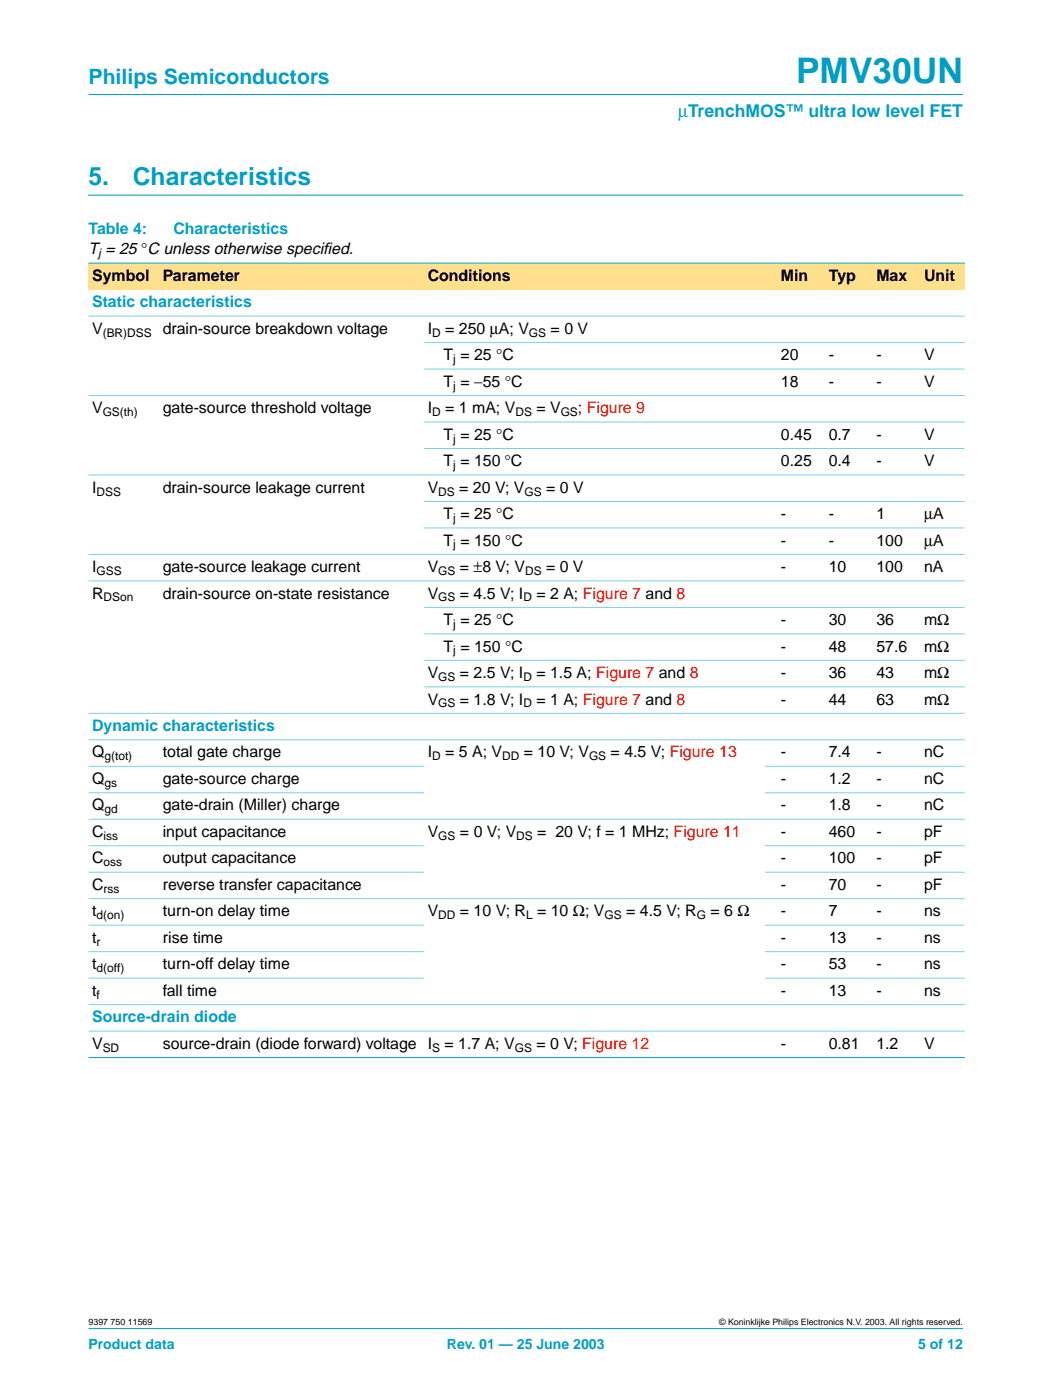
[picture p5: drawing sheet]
<svg xmlns="http://www.w3.org/2000/svg" width="210mm" height="280mm" viewBox="0 0 210 280" stroke-linecap="round" stroke-linejoin="round" font-family="sans-serif">
<defs><g id="words">
<text font-size="7.1" fill="#009ec4" x="159" y="16.5">PMV30UN</text>
<g font-size="4.9" fill="#009ec4">
<text x="17.7" y="37">5.</text>
<text x="26.5" y="37">Characteristics</text>
</g>
<text font-size="4.2" fill="#009ec4" x="17.7" y="16.8">Philips Semiconductors</text>
<text font-size="3.5" fill="#009ec4" x="135.4" y="23.4">µTrenchMOS™ ultra low level FET</text>
<g font-size="3.2" fill="#009ec4">
<text x="17.7" y="46.8">Table 4:</text>
<text x="34.6" y="46.8">Characteristics</text>
<text x="18.4" y="61.4">Static characteristics</text>
<text x="18.4" y="146.1">Dynamic characteristics</text>
<text x="18.4" y="204.3">Source-drain diode</text>
</g>
<g font-size="3.2">
<text x="17.7" y="50.8">T = 25 °C unless otherwise specif</text>
<text x="64.6" y="50.8">ied.</text>
<text x="18.4" y="56.1">Symbol</text>
<text x="32.5" y="56.1">Parameter</text>
<text x="85.4" y="56.1">Conditions</text>
<text x="156" y="56.1">Min</text>
<text x="165.5" y="56.1">Typ</text>
<text x="175" y="56.1">Max</text>
<text x="184.6" y="56.1">Unit</text>
<text x="18.4" y="66.7">V</text>
<text x="32.5" y="66.7">drain-source breakdown voltage</text>
<text x="85.4" y="66.7">I</text>
<text x="88.6" y="72">T = 25 °C</text>
<text x="88.9" y="66.7">= 250 µA; V</text>
<text x="110" y="66.7">= 0 V</text>
<text x="156" y="72">20</text>
<text x="165.5" y="72">-</text>
<text x="175" y="72">-</text>
<text x="184.6" y="72">V</text>
<text x="88.6" y="77.3">T = −55 °C</text>
<text x="156" y="77.3">18</text>
<text x="165.5" y="77.3">-</text>
<text x="175" y="77.3">-</text>
<text x="184.6" y="77.3">V</text>
<text x="18.4" y="82.6">V</text>
<text x="32.5" y="82.6">gate-source threshold voltage</text>
<text x="85.4" y="82.6">I</text>
<text x="88.9" y="82.6">= 1 mA; V</text>
<text x="107.1" y="82.6">= V</text>
<text x="115.4" y="82.6">; Figure 9</text>
<text x="88.6" y="87.9">T = 25 °C</text>
<text x="156" y="87.9">0.45</text>
<text x="165.5" y="87.9">0.7</text>
<text x="175" y="87.9">-</text>
<text x="184.6" y="87.9">V</text>
<text x="88.6" y="93.2">T = 150 °C</text>
<text x="156" y="93.2">0.25</text>
<text x="165.5" y="93.2">0.4</text>
<text x="175" y="93.2">-</text>
<text x="184.6" y="93.2">V</text>
<text x="18.4" y="98.4">I</text>
<text x="32.5" y="98.4">drain-source leakage current</text>
<text x="85.4" y="98.4">V</text>
<text x="91.7" y="98.4">= 20 V; V</text>
<text x="109.1" y="98.4">= 0 V</text>
<text x="88.6" y="103.7">T = 25 °C</text>
<text x="156" y="103.7">-</text>
<text x="165.5" y="103.7">-</text>
<text x="175" y="103.7">1</text>
<text x="184.6" y="103.7">µA</text>
<text x="88.6" y="109">T = 150 °C</text>
<text x="156" y="109">-</text>
<text x="165.5" y="109">-</text>
<text x="175" y="109">100</text>
<text x="184.6" y="109">µA</text>
<text x="18.4" y="119.6">R</text>
<text x="18.4" y="114.3">I</text>
<text x="32.5" y="114.3">gate-source leakage current</text>
<text x="32.5" y="119.6">drain-source on-state resistance</text>
<text x="85.4" y="114.3">V</text>
<text x="85.4" y="119.6">V</text>
<text x="91.9" y="114.3">= ±8 V; V</text>
<text x="91.9" y="119.6">= 4.5 V; I</text>
<text x="107.1" y="119.6">= 2 A; Figure 7 and 8</text>
<text x="109.1" y="114.3">= 0 V</text>
<text x="156" y="114.3">-</text>
<text x="165.5" y="114.3">10</text>
<text x="175" y="114.3">100</text>
<text x="184.5" y="114.3">nA</text>
<text x="88.6" y="124.9">T = 25 °C</text>
<text x="156" y="124.9">-</text>
<text x="165.5" y="124.9">30</text>
<text x="175" y="124.9">36</text>
<text x="184.6" y="124.9">mΩ</text>
<text x="88.6" y="130.2">T = 150 °C</text>
<text x="156" y="130.2">-</text>
<text x="165.5" y="130.2">48</text>
<text x="175" y="130.2">57.6</text>
<text x="184.6" y="130.2">mΩ</text>
<text x="85.4" y="135.5">V</text>
<text x="91.9" y="135.5">= 2.5 V; I</text>
<text x="107.1" y="135.5">= 1.5 A; Figure 7 and 8</text>
<text x="156" y="135.5">-</text>
<text x="165.5" y="135.5">36</text>
<text x="175" y="135.5">43</text>
<text x="184.6" y="135.5">mΩ</text>
<text x="85.4" y="140.8">V</text>
<text x="91.9" y="140.8">= 1.8 V; I</text>
<text x="107.1" y="140.8">= 1 A; Figure 7 and 8</text>
<text x="156" y="140.8">-</text>
<text x="165.5" y="140.8">44</text>
<text x="175" y="140.8">63</text>
<text x="184.6" y="140.8">mΩ</text>
<text x="18.4" y="151.4">Q</text>
<text x="32.5" y="151.4">total gate charge</text>
<text x="85.4" y="151.4">I</text>
<text x="88.9" y="151.4">= 5 A; V</text>
<text x="104.6" y="151.4">= 10 V; V</text>
<text x="122" y="151.4">= 4.5 V; Figure 13</text>
<text x="156" y="151.4">-</text>
<text x="165.5" y="151.4">7.4</text>
<text x="175" y="151.4">-</text>
<text x="184.6" y="151.4">nC</text>
<text x="18.4" y="156.7">Q</text>
<text x="18.4" y="161.9">Q</text>
<text x="32.5" y="156.7">gate-source charge</text>
<text x="32.5" y="161.9">gate-drain (Miller) charge</text>
<text x="156" y="156.7">-</text>
<text x="156" y="161.9">-</text>
<text x="165.5" y="156.7">1.2</text>
<text x="165.5" y="161.9">1.8</text>
<text x="175" y="156.7">-</text>
<text x="175" y="161.9">-</text>
<text x="184.6" y="156.7">nC</text>
<text x="184.6" y="161.9">nC</text>
<text x="18.4" y="167.2">C</text>
<text x="32.5" y="167.2">input capacitance</text>
<text x="85.4" y="167.2">V</text>
<text x="91.9" y="167.2">= 0 V; V</text>
<text x="107.3" y="167.2">= 20 V; f = 1 MHz; Figure 11</text>
<text x="156" y="167.2">-</text>
<text x="165.5" y="167.2">460</text>
<text x="175" y="167.2">-</text>
<text x="184.6" y="167.2">pF</text>
<text x="18.4" y="172.5">C</text>
<text x="32.5" y="172.5">output capacitance</text>
<text x="156" y="172.5">-</text>
<text x="165.5" y="172.5">100</text>
<text x="175" y="172.5">-</text>
<text x="184.6" y="172.5">pF</text>
<text x="18.4" y="177.8">C</text>
<text x="32.5" y="177.8">reverse transfer capacitance</text>
<text x="156" y="177.8">-</text>
<text x="165.5" y="177.8">70</text>
<text x="175" y="177.8">-</text>
<text x="184.6" y="177.8">pF</text>
<text x="18.4" y="183.1">t</text>
<text x="32.5" y="183.1">turn-on delay time</text>
<text x="85.4" y="183.1">V</text>
<text x="91.9" y="183.1">= 10 V; R = 10 Ω; V</text>
<text x="125.1" y="183.1">= 4.5 V; R</text>
<text x="141.9" y="183.1">= 6 Ω</text>
<text x="156" y="183.1">-</text>
<text x="165.5" y="183.1">7</text>
<text x="175" y="183.1">-</text>
<text x="184.6" y="183.1">ns</text>
<text x="18.4" y="188.4">t</text>
<text x="32.5" y="188.4">rise time</text>
<text x="156" y="188.4">-</text>
<text x="165.5" y="188.4">13</text>
<text x="175" y="188.4">-</text>
<text x="184.6" y="188.4">ns</text>
<text x="18.4" y="193.7">t</text>
<text x="32.5" y="193.7">turn-off delay time</text>
<text x="156" y="193.7">-</text>
<text x="165.5" y="193.7">53</text>
<text x="175" y="193.7">-</text>
<text x="184.6" y="193.7">ns</text>
<text x="18.4" y="199">t</text>
<text x="32.5" y="199">fall time</text>
<text x="156" y="199">-</text>
<text x="165.5" y="199">13</text>
<text x="175" y="199">-</text>
<text x="184.6" y="199">ns</text>
<text x="18.4" y="209.6">V</text>
<text x="32.5" y="209.6">source-drain (diode forward) voltage I</text>
<text x="88.8" y="209.6">= 1.7 A; V</text>
<text x="107.1" y="209.6">= 0 V; Figure 12</text>
<text x="156" y="209.6">-</text>
<text x="165.5" y="209.6">0.81</text>
<text x="175" y="209.6">1.2</text>
<text x="184.6" y="209.6">V</text>
</g>
<g font-size="2.8" fill="#009ec4">
<text x="17.7" y="269.5">Product data</text>
<text x="89.2" y="269.5">Rev. 01 — 25 June 2003</text>
<text x="183.4" y="269.5">5 of 12</text>
</g>
<g font-size="2.4">
<text x="19.6" y="51.4">j</text>
<text x="20.5" y="67.3">(BR)DSS</text>
<text x="86.3" y="67.3">D</text>
<text x="105.6" y="67.3">GS</text>
<text x="90.5" y="72.6">j</text>
<text x="90.5" y="77.8">j</text>
<text x="20.5" y="83.1">GS(th)</text>
<text x="86.3" y="83.1">D</text>
<text x="102.9" y="83.1">DS</text>
<text x="112" y="83.1">GS</text>
<text x="90.5" y="88.4">j</text>
<text x="90.5" y="93.7">j</text>
<text x="19.3" y="99">DSS</text>
<text x="87.5" y="99">DS</text>
<text x="104.8" y="99">GS</text>
<text x="90.5" y="104.3">j</text>
<text x="90.5" y="109.6">j</text>
<text x="19.3" y="114.9">GSS</text>
<text x="87.5" y="114.9">GS</text>
<text x="104.9" y="114.9">DS</text>
<text x="20.7" y="120.2">DSon</text>
<text x="87.5" y="120.2">GS</text>
<text x="90.5" y="125.5">j</text>
<text x="104.5" y="120.2">D</text>
<text x="90.5" y="130.8">j</text>
<text x="87.5" y="136.1">GS</text>
<text x="104.5" y="136.1">D</text>
<text x="87.5" y="141.3">GS</text>
<text x="104.5" y="141.3">D</text>
<text x="20.9" y="151.9">g(tot)</text>
<text x="86.3" y="151.9">D</text>
<text x="100.3" y="151.9">DD</text>
<text x="117.6" y="151.9">GS</text>
<text x="20.9" y="157.2">gs</text>
<text x="20.7" y="167.8">iss</text>
<text x="20.9" y="162.5">gd</text>
<text x="87.5" y="167.8">GS</text>
<text x="103.1" y="167.8">DS</text>
<text x="20.7" y="173.1">oss</text>
<text x="20.7" y="178.4">rss</text>
<text x="19.3" y="183.7">d(on)</text>
<text x="87.5" y="183.7">DD</text>
<text x="105.1" y="183.7">L</text>
<text x="120.7" y="183.7">GS</text>
<text x="139.1" y="183.7">G</text>
<text x="19.3" y="189">r</text>
<text x="19.3" y="194.3">d(off)</text>
<text x="19.3" y="199.6">f</text>
<text x="20.5" y="210.1">SD</text>
<text x="86.3" y="210.1">S</text>
<text x="102.8" y="210.1">GS</text>
</g>
<g font-size="1.8">
<text x="17.7" y="264.8">9397 750 11569</text>
<text x="143.7" y="264.8">© Koninklijke Philips Electronics N.V. 2003. All rights reserved.</text>
</g>
</g></defs>
<g fill="#009ec4" stroke="#009ec4" stroke-width=".2">
<path d="M17.7 18.9h174.6z"/>
<path d="M17.7 265.5h174.6z"/>
</g>
<path d="M17.6 39h174.8" fill="none" stroke="#009ec4" stroke-width=".21"/>
<g fill="#ffe08c">
<path d="M17.7 52.6h14.1v5.3h-14.1z" fill-rule="evenodd"/>
<path d="M31.8 52.6h52.9v5.3h-52.9z" fill-rule="evenodd"/>
<path d="M84.7 52.6h68.1v5.3h-68.1z" fill-rule="evenodd"/>
<path d="M152.8 52.6h2.5v5.3h-2.5z" fill-rule="evenodd"/>
<path d="M155.3 52.6h9.5v5.3h-9.5z" fill-rule="evenodd"/>
<path d="M164.8 52.6h9.5v5.3h-9.5z" fill-rule="evenodd"/>
<path d="M174.3 52.6h9.5v5.3h-9.5z" fill-rule="evenodd"/>
<path d="M183.8 52.6h8.9v5.3h-8.9z" fill-rule="evenodd"/>
</g>
<g fill="#009ec4" stroke="#009ec4" stroke-width=".2">
<path d="M17.7 52.6h175z"/>
<path d="M17.7 211.3h175z"/>
</g>
<g fill="#80cfe2" stroke="#80cfe2" stroke-width=".2">
<path d="M17.7 63.2h175z"/>
<path d="M84.7 68.5h108z"/>
<path d="M84.7 73.7h108z"/>
<path d="M17.7 79h175z"/>
<path d="M84.7 84.3h108z"/>
<path d="M84.7 89.6h108z"/>
<path d="M17.7 94.9h67z"/>
<path d="M84.7 94.9h108z"/>
<path d="M84.7 100.2h108z"/>
<path d="M84.7 105.5h108z"/>
<path d="M17.7 110.8h67z"/>
<path d="M84.7 110.8h108z"/>
<path d="M17.7 116.1h175z"/>
<path d="M84.7 121.4h108z"/>
<path d="M84.7 126.7h108z"/>
<path d="M84.7 132h108z"/>
<path d="M84.7 137.2h108z"/>
<path d="M17.7 142.5h175z"/>
<path d="M17.7 147.8h175z"/>
<path d="M17.7 153.1h67z"/>
<path d="M152.8 153.1h39.9z"/>
<path d="M17.7 158.4h67z"/>
<path d="M152.8 158.4h39.9z"/>
<path d="M17.7 163.7h175z"/>
<path d="M17.7 169h67z"/>
<path d="M152.8 169h39.9z"/>
<path d="M17.7 174.3h67z"/>
<path d="M152.8 174.3h39.9z"/>
<path d="M17.7 179.6h175z"/>
<path d="M17.7 184.9h67z"/>
<path d="M152.8 184.9h39.9z"/>
<path d="M17.7 190.2h67z"/>
<path d="M152.8 190.2h39.9z"/>
<path d="M17.7 195.5h67z"/>
<path d="M152.8 195.5h39.9z"/>
<path d="M17.7 200.7h175z"/>
<path d="M17.7 206h175z"/>
</g>
<use href="#words"/>
</svg>
